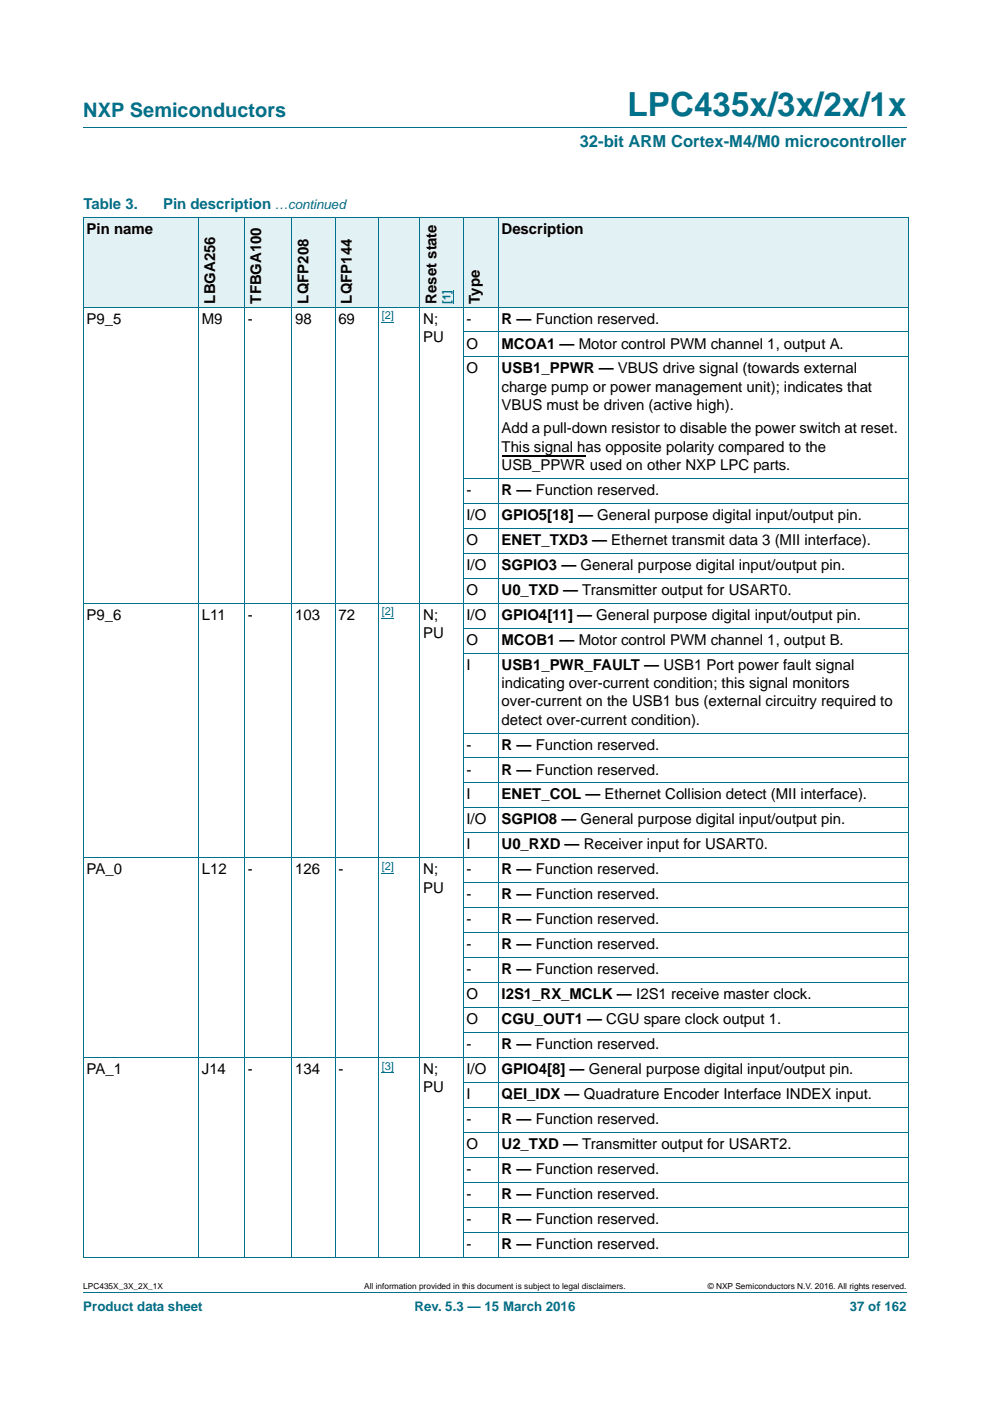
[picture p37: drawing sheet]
<svg xmlns="http://www.w3.org/2000/svg" width="210mm" height="297mm" viewBox="0 0 210 297" stroke-linecap="round" stroke-linejoin="round" font-family="sans-serif">
<defs><g id="words">
<text font-size="7" fill="#00718a" x="133.1" y="24.6">LPC435x/3x/2x/1x</text>
<text font-size="4.2" fill="#00718a" x="17.7" y="24.9">NXP Semiconductors</text>
<text font-size="3.5" fill="#00718a" x="123" y="31.1">32-bit ARM Cortex-M4/M0 microcontroller</text>
<g font-size="3.2" fill="#00718a">
<text x="17.7" y="44.3">Table 3.</text>
<text x="34.6" y="44.3">Pin description</text>
</g>
<g font-size="3.2">
<text x="18.4" y="49.6">Pin name</text>
<text x="106.4" y="49.6">Description</text>
<text x="45.6" y="64.4" transform="rotate(-90 45.6 64.4)">LBGA256</text>
<text x="55.4" y="64.4" transform="rotate(-90 55.4 64.4)">TFBGA100</text>
<text x="65.4" y="64.4" transform="rotate(-90 65.4 64.4)">LQFP208</text>
<text x="74.6" y="64.4" transform="rotate(-90 74.6 64.4)">LQFP144</text>
<text x="92.6" y="64.4" transform="rotate(-90 92.6 64.4)">Reset state</text>
<text x="101.8" y="64.4" transform="rotate(-90 101.8 64.4)">Type</text>
<text x="18.4" y="68.6">P9_5</text>
<text x="42.8" y="68.6">M9</text>
<text x="52.5" y="68.6">-</text>
<text x="62.6" y="68.6">98</text>
<text x="71.8" y="68.6">69</text>
<text x="89.8" y="68.6">N;</text>
<text x="99" y="68.6">-</text>
<text x="106.4" y="68.6">R — Function reserved.</text>
<text x="89.8" y="72.5">PU</text>
<text x="99" y="73.9">O</text>
<text x="106.4" y="73.9">MCOA1 — Motor control PWM channel 1, output A.</text>
<text x="99" y="79.2">O</text>
<text x="106.4" y="79.2">USB1_PPWR — VBUS drive signal (towards external</text>
<text x="106.4" y="83.1">charge pump or power management unit); indicates that</text>
<text x="106.4" y="87">VBUS must be driven (active high).</text>
<text x="106.4" y="91.9">Add a pull-down resistor to disable the power switch at reset.</text>
<text x="106.4" y="95.8">This signal has opposite polarity compared to the</text>
<text x="106.4" y="99.7">USB_PPWR used on other NXP LPC parts.</text>
<text x="99" y="104.9">-</text>
<text x="106.4" y="104.9">R — Function reserved.</text>
<text x="99" y="110.2">I/O</text>
<text x="106.4" y="110.2">GPIO5[18] — General purpose digital input/output pin.</text>
<text x="99" y="115.5">O</text>
<text x="106.4" y="115.5">ENET_TXD3 — Ethernet transmit data 3 (MII interface).</text>
<text x="99" y="120.8">I/O</text>
<text x="106.4" y="120.8">SGPIO3 — General purpose digital input/output pin.</text>
<text x="18.4" y="131.4">P9_6</text>
<text x="42.8" y="131.4">L11</text>
<text x="52.5" y="131.4">-</text>
<text x="62.6" y="131.4">103</text>
<text x="71.8" y="131.4">72</text>
<text x="89.8" y="131.4">N;</text>
<text x="99" y="126.1">O</text>
<text x="99" y="131.4">I/O</text>
<text x="106.4" y="126.1">U0_TXD — Transmitter output for USART0.</text>
<text x="106.4" y="131.4">GPIO4[11] — General purpose digital input/output pin.</text>
<text x="89.8" y="135.3">PU</text>
<text x="99" y="136.7">O</text>
<text x="106.4" y="136.7">MCOB1 — Motor control PWM channel 1, output B.</text>
<text x="99" y="142">I</text>
<text x="106.4" y="142">USB1_PWR_FAULT — USB1 Port power fault signal</text>
<text x="106.4" y="145.9">indicating over-current condition; this signal monitors</text>
<text x="106.4" y="149.8">over-current on the USB1 bus (external circuitry required to</text>
<text x="106.4" y="153.6">detect over-current condition).</text>
<text x="99" y="158.9">-</text>
<text x="106.4" y="158.9">R — Function reserved.</text>
<text x="99" y="164.2">-</text>
<text x="106.4" y="164.2">R — Function reserved.</text>
<text x="99" y="169.5">I</text>
<text x="106.4" y="169.5">ENET_COL — Ethernet Collision detect (MII interface).</text>
<text x="99" y="174.8">I/O</text>
<text x="106.4" y="174.8">SGPIO8 — General purpose digital input/output pin.</text>
<text x="18.4" y="185.4">PA_0</text>
<text x="42.8" y="185.4">L12</text>
<text x="52.6" y="185.4">-</text>
<text x="62.6" y="185.4">126</text>
<text x="71.8" y="185.4">-</text>
<text x="89.8" y="185.4">N;</text>
<text x="99" y="180.1">I</text>
<text x="99" y="185.4">-</text>
<text x="106.4" y="180.1">U0_RXD — Receiver input for USART0.</text>
<text x="106.4" y="185.4">R — Function reserved.</text>
<text x="89.8" y="189.3">PU</text>
<text x="99" y="190.7">-</text>
<text x="106.4" y="190.7">R — Function reserved.</text>
<text x="99" y="196">-</text>
<text x="106.4" y="196">R — Function reserved.</text>
<text x="99" y="201.3">-</text>
<text x="106.4" y="201.3">R — Function reserved.</text>
<text x="99" y="206.5">-</text>
<text x="106.4" y="206.5">R — Function reserved.</text>
<text x="99" y="211.8">O</text>
<text x="106.4" y="211.8">I2S1_RX_MCLK — I2S1 receive master clock.</text>
<text x="99" y="217.1">O</text>
<text x="106.4" y="217.1">CGU_OUT1 — CGU spare clock output 1.</text>
<text x="18.4" y="227.7">PA_1</text>
<text x="42.8" y="227.7">J14</text>
<text x="52.6" y="227.7">-</text>
<text x="62.6" y="227.7">134</text>
<text x="71.8" y="227.7">-</text>
<text x="89.8" y="227.7">N;</text>
<text x="99" y="222.4">-</text>
<text x="99" y="227.7">I/O</text>
<text x="106.4" y="222.4">R — Function reserved.</text>
<text x="106.4" y="227.7">GPIO4[8] — General purpose digital input/output pin.</text>
<text x="89.8" y="231.6">PU</text>
<text x="99" y="233">I</text>
<text x="106.4" y="233">QEI_IDX — Quadrature Encoder Interface INDEX input.</text>
<text x="99" y="238.3">-</text>
<text x="106.4" y="238.3">R — Function reserved.</text>
<text x="99" y="243.6">O</text>
<text x="106.4" y="243.6">U2_TXD — Transmitter output for USART2.</text>
<text x="99" y="248.9">-</text>
<text x="106.4" y="248.9">R — Function reserved.</text>
<text x="99" y="254.2">-</text>
<text x="106.4" y="254.2">R — Function reserved.</text>
<text x="99" y="259.5">-</text>
<text x="106.4" y="259.5">R — Function reserved.</text>
<text x="99" y="264.8">-</text>
<text x="106.4" y="264.8">R — Function reserved.</text>
</g>
<g font-size="2.8" fill="#00718a">
<text x="58.3" y="44.3">…continued</text>
<text x="17.7" y="277.9">Product data sheet</text>
<text x="87.9" y="277.9">Rev. 5.3 — 15 March 2016</text>
<text x="180.2" y="277.9">37 of 162</text>
</g>
<g font-size="2.4" fill="#00f">
<text x="95.5" y="64.4" transform="rotate(-90 95.5 64.4)">[1]</text>
<text x="81" y="67.6">[2]</text>
<text x="81" y="130.5">[2]</text>
<text x="81" y="184.4">[2]</text>
<text x="81" y="226.8">[3]</text>
</g>
<g font-size="1.8">
<text x="17.7" y="273.3">LPC435X_3X_2X_1X</text>
<text x="77.2" y="273.3">All information provided in this document is subject to legal disclaimers.</text>
<text x="150.1" y="273.3">© NXP Semiconductors N.V. 2016. All rights reserved.</text>
</g>
</g></defs>
<path d="M17.7 27h174.6M17.7 273.9h174.6" fill="none" stroke="#00718a" stroke-width=".21"/>
<path d="M81 68.4h2.6M81 131.1h2.6M81 185.1h2.6M81 227.5h2.6" fill="none" stroke="#00f" stroke-width=".21"/>
<path d="M106.4 96.7h17.8" fill="none" stroke="#000" stroke-width=".23"/>
<g fill="#e2f1f4">
<path d="M17.7 46h24.4v19.1h-24.4z"/>
<path d="M42.1 46h9.8v19.1h-9.8z"/>
<path d="M51.9 46h10v19.1h-10z"/>
<path d="M61.9 46h9.2v19.1h-9.2z"/>
<path d="M71.1 46h9.2v19.1h-9.2z"/>
<path d="M80.3 46h18v19.1h-18z"/>
</g>
<path d="M96.2 61.5v2.9" fill="none" stroke="#00f" stroke-width=".21"/>
<g fill="#e2f1f4">
<path d="M98.3 46h7.4v19.1h-7.4z"/>
<path d="M105.7 46h87v19.1h-87z"/>
</g>
<g fill="none" stroke="#00718a" stroke-width=".21">
<path d="M17.6 46h175.1M17.7 46.1v220.4M42.1 46v220.6M51.9 46v220.6M61.9 46v220.6M71.1 46v220.6M80.3 46v220.6M89.1 46v220.6M98.3 46v220.6M105.7 46v220.6M192.7 46.1v220.4M17.6 65.1h175.1"/>
<path d="M98.2 70.4h94.5M98.2 75.7h94.5M98.2 101.4h94.5M98.2 106.7h94.5M98.2 112h94.5M98.2 117.3h94.5M17.6 127.9h175.1M98.2 122.6h94.5M98.2 133.2h94.5M98.2 138.5h94.5M98.2 155.4h94.5M98.2 160.7h94.5"/>
<path d="M98.2 166h94.5M98.2 171.3h94.5M98.2 176.6h94.5M17.6 181.9h175.1M98.2 187.2h94.5M98.2 192.5h94.5M98.2 197.7h94.5M98.2 203h94.5M98.2 208.3h94.5M98.2 213.6h94.5M98.2 218.9h94.5M17.6 224.2h175.1"/>
<path d="M98.2 229.5h94.5M98.2 234.8h94.5M98.2 240.1h94.5M98.2 245.4h94.5M98.2 250.7h94.5M98.2 256h94.5M17.6 266.5h175.1M98.2 261.2h94.5"/>
</g>
<use href="#words"/>
</svg>
